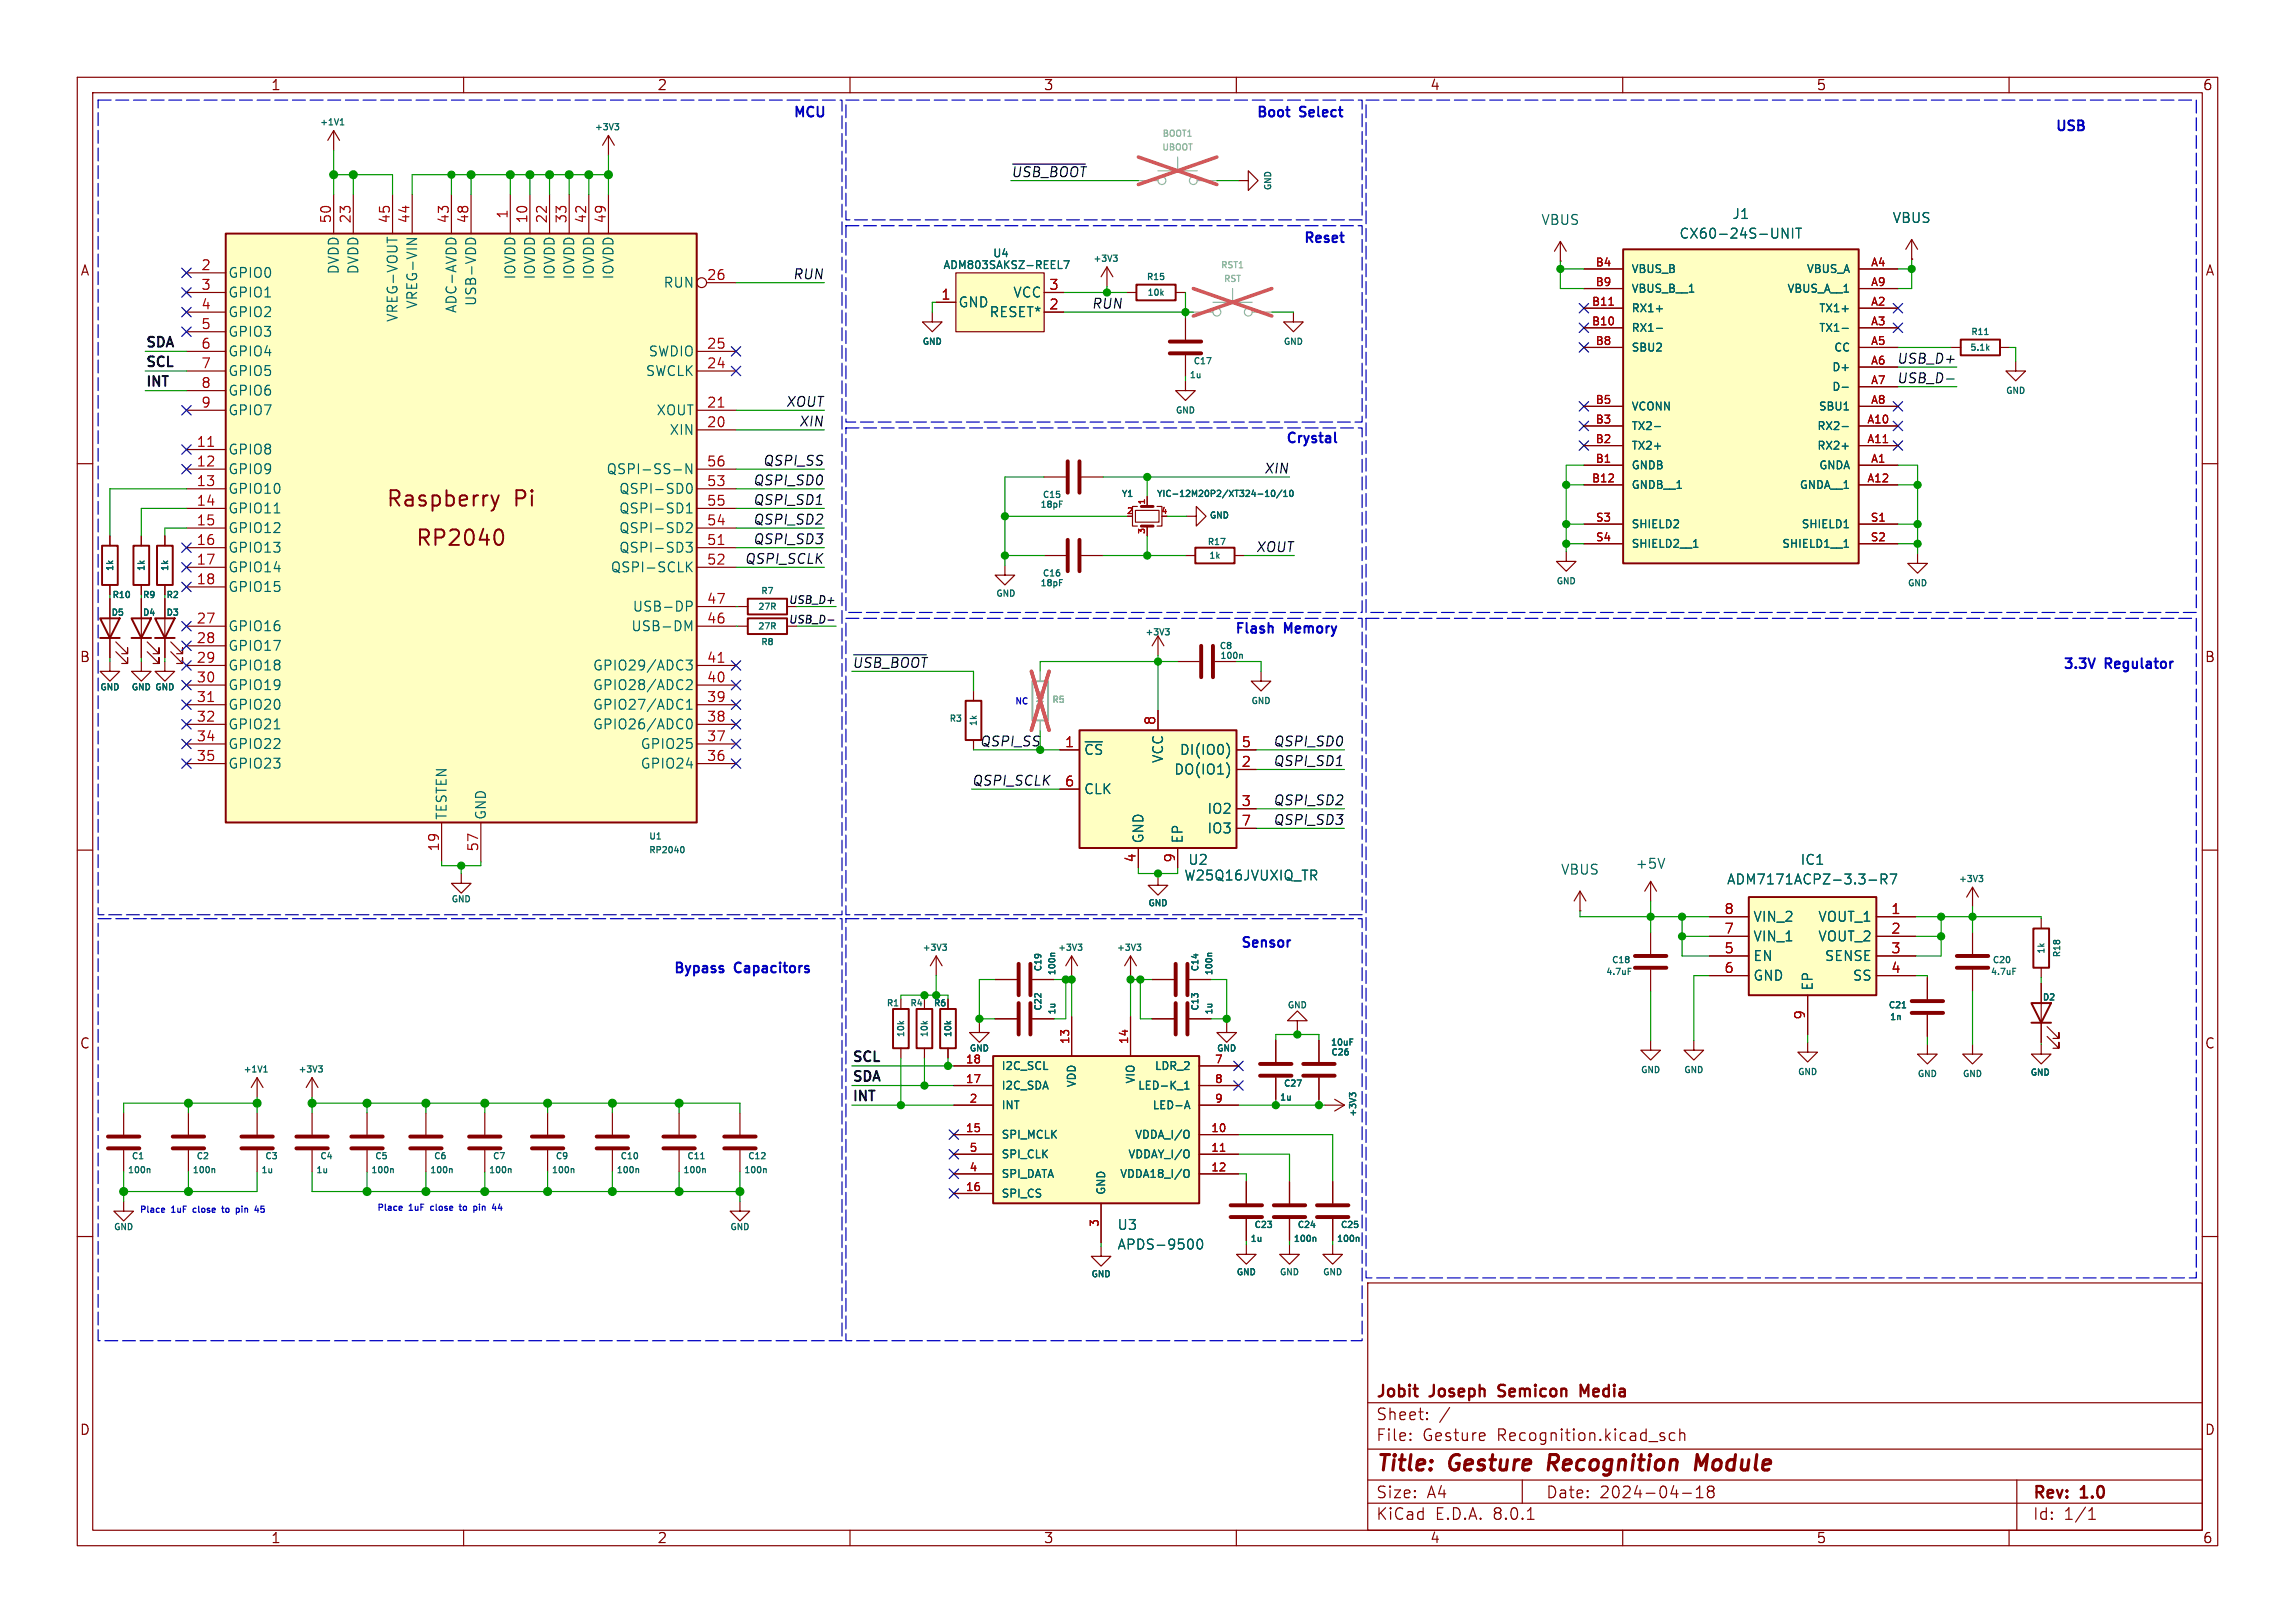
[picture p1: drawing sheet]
<svg xmlns="http://www.w3.org/2000/svg" width="297mm" height="210mm" viewBox="0 0 297 210" stroke-linecap="round" stroke-linejoin="round" font-family="sans-serif">
<defs><g id="words">
<g font-size="2.8" fill="#840000">
<text x="49.9" y="65.9">Raspberry</text>
<text x="66.5" y="65.9">Pi</text>
<text x="53.7" y="71">RP2040</text>
<text x="178" y="190.9">Title:</text>
<text x="187.7" y="190.9">Gesture</text>
<text x="201.2" y="190.9">Recognition</text>
<text x="221.1" y="190.9">Module</text>
</g>
<g font-size="2.1" fill="#840000">
<text x="178" y="184">Sheet:</text>
<text x="178" y="181.2">Jobit</text>
<text x="185.2" y="181.2">Joseph</text>
<text x="194.6" y="181.2">Semicon</text>
<text x="205.8" y="181.2">Media</text>
<text x="178" y="186.7">File:</text>
<text x="184.1" y="186.7">Gesture</text>
<text x="193.8" y="186.7">Recognition.kicad_sch</text>
<text x="178" y="196.9">KiCad</text>
<text x="178" y="194.1">Size:</text>
<text x="184.7" y="194.1">A4</text>
<text x="185.7" y="196.9">E.D.A.</text>
<text x="193.3" y="196.9">8.0.1</text>
<text x="200" y="194.1">Date:</text>
<text x="207" y="194.1">2024-04-18</text>
<text x="263" y="194.3">Rev:</text>
<text x="263" y="196.9">Id:</text>
<text x="267.1" y="196.9">1/1</text>
<text x="269.4" y="194.3">1.0</text>
</g>
<g font-size="1.8" fill="#840000">
<text x="35" y="11.9">1</text>
<text x="85" y="11.9">2</text>
<text x="135" y="11.9">3</text>
<text x="185" y="11.9">4</text>
<text x="235" y="11.9">5</text>
<text x="285" y="11.9">6</text>
<text x="10.3" y="35.9">A</text>
<text x="285.3" y="35.9">A</text>
<text x="10.3" y="85.9">B</text>
<text x="285.3" y="85.9">B</text>
<text x="10.3" y="135.9">C</text>
<text x="285.3" y="135.9">C</text>
<text x="10.3" y="185.9">D</text>
<text x="285.3" y="185.9">D</text>
<text x="35" y="199.9">1</text>
<text x="85" y="199.9">2</text>
<text x="135" y="199.9">3</text>
<text x="185" y="199.9">4</text>
<text x="235" y="199.9">5</text>
<text x="285" y="199.9">6</text>
</g>
<g font-size="1.8" fill="#0000c2">
<text x="102.6" y="15.2">MCU</text>
<text x="162.6" y="15.2">Boot</text>
<text x="168.3" y="15.2">Select</text>
<text x="265.9" y="17">USB</text>
<text x="168.7" y="31.5">Reset</text>
<text x="166.4" y="57.4">Crystal</text>
<text x="159.8" y="82">Flash</text>
<text x="166.3" y="82">Memory</text>
<text x="267" y="86.6">3.3V</text>
<text x="272.5" y="86.6">Regulator</text>
<text x="87.1" y="126">Bypass</text>
<text x="95.2" y="126">Capacitors</text>
<text x="160.5" y="122.7">Sensor</text>
</g>
<g font-size="1.8" fill="#0f0f0f">
<text x="130.8" y="23">~{USB_BOOT}</text>
<text x="102.5" y="36.2">RUN</text>
<text x="141.2" y="40">RUN</text>
<text x="18.8" y="45">SDA</text>
<text x="18.8" y="47.6">SCL</text>
<text x="245.4" y="47.1">USB_D+</text>
<text x="18.8" y="50.1">INT</text>
<text x="101.6" y="52.7">XOUT</text>
<text x="245.4" y="49.7">USB_D-</text>
<text x="103.3" y="55.3">XIN</text>
<text x="97.4" y="65.4">QSPI_SD1</text>
<text x="97.4" y="62.9">QSPI_SD0</text>
<text x="98.7" y="60.4">QSPI_SS</text>
<text x="163.5" y="61.4">XIN</text>
<text x="97.4" y="70.5">QSPI_SD3</text>
<text x="97.4" y="68">QSPI_SD2</text>
<text x="162.5" y="71.5">XOUT</text>
<text x="96.3" y="73.1">QSPI_SCLK</text>
<text x="110.2" y="86.5">~{USB_BOOT}</text>
<text x="125.7" y="101.8">QSPI_SCLK</text>
<text x="126.7" y="96.7">QSPI_SS</text>
<text x="164.7" y="96.7">QSPI_SD0</text>
<text x="164.7" y="99.2">QSPI_SD1</text>
<text x="164.7" y="104.3">QSPI_SD2</text>
<text x="164.7" y="106.8">QSPI_SD3</text>
<text x="110.2" y="137.5">SCL</text>
<text x="110.2" y="140">SDA</text>
<text x="110.2" y="142.6">INT</text>
</g>
<g font-size="1.8" fill="#a90000">
<text x="42.9" y="29" transform="rotate(-90 42.9 29)">50</text>
<text x="45.5" y="29" transform="rotate(-90 45.5 29)">23</text>
<text x="50.5" y="29" transform="rotate(-90 50.5 29)">45</text>
<text x="53.1" y="29" transform="rotate(-90 53.1 29)">44</text>
<text x="58.2" y="29" transform="rotate(-90 58.2 29)">43</text>
<text x="60.7" y="29" transform="rotate(-90 60.7 29)">48</text>
<text x="65.8" y="28.4" transform="rotate(-90 65.8 28.4)">1</text>
<text x="68.3" y="29" transform="rotate(-90 68.3 29)">10</text>
<text x="70.9" y="29" transform="rotate(-90 70.9 29)">22</text>
<text x="73.4" y="29" transform="rotate(-90 73.4 29)">33</text>
<text x="75.9" y="29" transform="rotate(-90 75.9 29)">42</text>
<text x="78.5" y="29" transform="rotate(-90 78.5 29)">49</text>
<text x="26" y="35.1">2</text>
<text x="26" y="37.6">3</text>
<text x="26" y="40.1">4</text>
<text x="91.4" y="36.3">26</text>
<text x="121.7" y="38.9">1</text>
<text x="135.7" y="40.1">2</text>
<text x="135.7" y="37.6">3</text>
<text x="26" y="42.7">5</text>
<text x="26" y="45.2">6</text>
<text x="26" y="47.8">7</text>
<text x="91.4" y="47.8">24</text>
<text x="91.4" y="45.2">25</text>
<text x="26" y="50.3">8</text>
<text x="26" y="52.8">9</text>
<text x="91.4" y="52.8">21</text>
<text x="25.4" y="57.9">11</text>
<text x="91.4" y="55.4">20</text>
<text x="25.4" y="60.5">12</text>
<text x="25.4" y="63">13</text>
<text x="25.4" y="65.5">14</text>
<text x="91.4" y="63">53</text>
<text x="91.4" y="65.5">55</text>
<text x="91.4" y="60.5">56</text>
<text x="25.4" y="68.1">15</text>
<text x="25.4" y="70.6">16</text>
<text x="91.4" y="70.6">51</text>
<text x="91.4" y="68.1">54</text>
<text x="25.4" y="73.2">17</text>
<text x="25.4" y="75.7">18</text>
<text x="91.4" y="73.2">52</text>
<text x="25.4" y="80.8">27</text>
<text x="25.4" y="83.3">28</text>
<text x="91.4" y="80.8">46</text>
<text x="91.4" y="78.2">47</text>
<text x="25.4" y="85.9">29</text>
<text x="25.4" y="88.4">30</text>
<text x="91.4" y="88.4">40</text>
<text x="91.4" y="85.9">41</text>
<text x="25.4" y="90.9">31</text>
<text x="25.4" y="93.5">32</text>
<text x="91.4" y="93.5">38</text>
<text x="91.4" y="90.9">39</text>
<text x="149.6" y="93.9" transform="rotate(-90 149.6 93.9)">8</text>
<text x="25.4" y="96">34</text>
<text x="25.4" y="98.6">35</text>
<text x="91.4" y="98.6">36</text>
<text x="91.4" y="96">37</text>
<text x="137.7" y="96.8">1</text>
<text x="137.7" y="101.9">6</text>
<text x="160.6" y="99.3">2</text>
<text x="160.6" y="96.8">5</text>
<text x="160.6" y="104.4">3</text>
<text x="160.6" y="106.9">7</text>
<text x="56.9" y="110.3" transform="rotate(-90 56.9 110.3)">19</text>
<text x="62" y="110.3" transform="rotate(-90 62 110.3)">57</text>
<text x="147.1" y="111.7" transform="rotate(-90 147.1 111.7)">4</text>
<text x="152.1" y="111.7" transform="rotate(-90 152.1 111.7)">9</text>
<text x="223.1" y="118.4">8</text>
<text x="244.7" y="118.4">1</text>
<text x="223.1" y="123.4">5</text>
<text x="223.1" y="126">6</text>
<text x="223.1" y="120.9">7</text>
<text x="244.7" y="120.9">2</text>
<text x="244.7" y="123.4">3</text>
<text x="244.7" y="126">4</text>
<text x="233.7" y="132" transform="rotate(-90 233.7 132)">9</text>
</g>
<g font-size="1.8" fill="#006464">
<text x="199.4" y="29.3">VBUS</text>
<text x="224.1" y="28.5">J1</text>
<text x="244.8" y="29.1">VBUS</text>
<text x="44" y="35.6" transform="rotate(-90 44 35.6)">DVDD</text>
<text x="46.6" y="35.6" transform="rotate(-90 46.6 35.6)">DVDD</text>
<text x="217.2" y="31.1">CX60-24S-UNIT</text>
<text x="29.5" y="36.2">GPIO0</text>
<text x="29.5" y="38.7">GPIO1</text>
<text x="29.5" y="41.2">GPIO2</text>
<text x="51.7" y="41.8" transform="rotate(-90 51.7 41.8)">VREG-VOUT</text>
<text x="54.2" y="40.1" transform="rotate(-90 54.2 40.1)">VREG-VIN</text>
<text x="59.3" y="40.6" transform="rotate(-90 59.3 40.6)">ADC-AVDD</text>
<text x="61.8" y="39.7" transform="rotate(-90 61.8 39.7)">USB-VDD</text>
<text x="66.9" y="36.2" transform="rotate(-90 66.9 36.2)">IOVDD</text>
<text x="69.4" y="36.2" transform="rotate(-90 69.4 36.2)">IOVDD</text>
<text x="72" y="36.2" transform="rotate(-90 72 36.2)">IOVDD</text>
<text x="74.5" y="36.2" transform="rotate(-90 74.5 36.2)">IOVDD</text>
<text x="77.1" y="36.2" transform="rotate(-90 77.1 36.2)">IOVDD</text>
<text x="79.6" y="36.2" transform="rotate(-90 79.6 36.2)">IOVDD</text>
<text x="85.8" y="37.4">RUN</text>
<text x="124" y="40">GND</text>
<text x="128" y="41.2">RESET*</text>
<text x="131" y="38.7">VCC</text>
<text x="29.5" y="43.8">GPIO3</text>
<text x="29.5" y="46.3">GPIO4</text>
<text x="83.8" y="46.3">SWDIO</text>
<text x="29.5" y="48.9">GPIO5</text>
<text x="29.5" y="51.4">GPIO6</text>
<text x="29.5" y="53.9">GPIO7</text>
<text x="83.5" y="48.9">SWCLK</text>
<text x="84.9" y="53.9">XOUT</text>
<text x="29.5" y="59">GPIO8</text>
<text x="86.6" y="56.5">XIN</text>
<text x="29.5" y="61.6">GPIO9</text>
<text x="29.5" y="64.1">GPIO10</text>
<text x="78.4" y="61.6">QSPI-SS-N</text>
<text x="80" y="64.1">QSPI-SD0</text>
<text x="29.5" y="66.6">GPIO11</text>
<text x="29.5" y="69.2">GPIO12</text>
<text x="29.5" y="71.7">GPIO13</text>
<text x="80" y="71.7">QSPI-SD3</text>
<text x="80" y="69.2">QSPI-SD2</text>
<text x="80" y="66.6">QSPI-SD1</text>
<text x="29.5" y="74.3">GPIO14</text>
<text x="29.5" y="76.8">GPIO15</text>
<text x="78.9" y="74.3">QSPI-SCLK</text>
<text x="29.5" y="81.9">GPIO16</text>
<text x="81.6" y="81.9">USB-DM</text>
<text x="81.8" y="79.3">USB-DP</text>
<text x="29.5" y="84.4">GPIO17</text>
<text x="29.5" y="87">GPIO18</text>
<text x="29.5" y="89.5">GPIO19</text>
<text x="76.6" y="89.5">GPIO28/ADC2</text>
<text x="76.6" y="87">GPIO29/ADC3</text>
<text x="29.5" y="92">GPIO20</text>
<text x="29.5" y="94.6">GPIO21</text>
<text x="76.6" y="94.6">GPIO26/ADC0</text>
<text x="76.6" y="92">GPIO27/ADC1</text>
<text x="29.5" y="97.1">GPIO22</text>
<text x="29.5" y="99.7">GPIO23</text>
<text x="82.8" y="99.7">GPIO24</text>
<text x="82.8" y="97.1">GPIO25</text>
<text x="140.2" y="97.9">~{CS}</text>
<text x="150.7" y="98.8" transform="rotate(-90 150.7 98.8)">VCC</text>
<text x="151.9" y="100.4">DO(IO1)</text>
<text x="152.6" y="97.9">DI(IO0)</text>
<text x="58" y="106.2" transform="rotate(-90 58 106.2)">TESTEN</text>
<text x="63.1" y="106.2" transform="rotate(-90 63.1 106.2)">GND</text>
<text x="140.2" y="103">CLK</text>
<text x="156.2" y="105.5">IO2</text>
<text x="148.2" y="109.2" transform="rotate(-90 148.2 109.2)">GND</text>
<text x="153.3" y="109.2" transform="rotate(-90 153.3 109.2)">EP</text>
<text x="153.7" y="112.1">U2</text>
<text x="156.2" y="108.1">IO3</text>
<text x="201.9" y="113.4">VBUS</text>
<text x="211.6" y="112.6">+5V</text>
<text x="232.9" y="112.1">IC1</text>
<text x="153.2" y="114.1">W25Q16JVUXIQ_TR</text>
<text x="223.4" y="114.7">ADM7171ACPZ-3.3-R7</text>
<text x="226.8" y="119.5">VIN_2</text>
<text x="235.2" y="119.5">VOUT_1</text>
<text x="226.8" y="124.6">EN</text>
<text x="226.8" y="122">VIN_1</text>
<text x="235.2" y="122">VOUT_2</text>
<text x="236.1" y="124.6">SENSE</text>
<text x="226.8" y="127.1">GND</text>
<text x="234.8" y="128.3" transform="rotate(-90 234.8 128.3)">EP</text>
<text x="239.7" y="127.1">SS</text>
<text x="144.5" y="159.4">U3</text>
<text x="144.5" y="161.9">APDS-9500</text>
</g>
<g font-size="1.4" fill="#006464">
<text x="122" y="35">ADM803SAKSZ-REEL7</text>
<text x="128.4" y="33.5">U4</text>
<text x="211.1" y="35.5">VBUS_B</text>
<text x="233.7" y="35.5">VBUS_A</text>
<text x="211.1" y="40.6">RX1+</text>
<text x="211.1" y="38.1">VBUS_B__1</text>
<text x="231.2" y="38.1">VBUS_A__1</text>
<text x="235.3" y="40.6">TX1+</text>
<text x="211.1" y="43.2">RX1-</text>
<text x="211.1" y="45.7">SBU2</text>
<text x="235.3" y="43.2">TX1-</text>
<text x="237.2" y="45.7">CC</text>
<text x="211.1" y="53.3">VCONN</text>
<text x="235.3" y="53.3">SBU1</text>
<text x="237" y="48.2">D+</text>
<text x="237" y="50.8">D-</text>
<text x="211.1" y="58.4">TX2+</text>
<text x="211.1" y="55.9">TX2-</text>
<text x="235.1" y="55.9">RX2-</text>
<text x="235.1" y="58.4">RX2+</text>
<text x="211.1" y="60.9">GNDB</text>
<text x="211.1" y="63.5">GNDB__1</text>
<text x="232.8" y="63.5">GNDA__1</text>
<text x="235.3" y="60.9">GNDA</text>
<text x="211.1" y="68.6">SHIELD2</text>
<text x="211.1" y="71.1">SHIELD2__1</text>
<text x="230.5" y="71.1">SHIELD1__1</text>
<text x="233" y="68.6">SHIELD1</text>
<text x="129.5" y="141.2">I2C_SDA</text>
<text x="129.5" y="138.7">I2C_SCL</text>
<text x="129.5" y="143.7">INT</text>
<text x="139.4" y="140.8" transform="rotate(-90 139.4 140.8)">VDD</text>
<text x="147" y="140.3" transform="rotate(-90 147 140.3)">VIO</text>
<text x="147.2" y="141.2">LED-K_1</text>
<text x="149" y="143.7">LED-A</text>
<text x="149.3" y="138.7">LDR_2</text>
<text x="129.5" y="147.5">SPI_MCLK</text>
<text x="146.8" y="147.5">VDDA_I/O</text>
<text x="129.5" y="155.2">SPI_CS</text>
<text x="129.5" y="152.6">SPI_DATA</text>
<text x="129.5" y="150.1">SPI_CLK</text>
<text x="143.2" y="154.7" transform="rotate(-90 143.2 154.7)">GND</text>
<text x="144.8" y="152.6">VDDA18_I/O</text>
<text x="145.9" y="150.1">VDDAY_I/O</text>
</g>
<g font-size="1.4" fill="#a90000">
<text x="206.4" y="34.5">B4</text>
<text x="242" y="34.5">A4</text>
<text x="205.9" y="39.6">B11</text>
<text x="206.4" y="37.1">B9</text>
<text x="242" y="39.6">A2</text>
<text x="242" y="37.1">A9</text>
<text x="205.9" y="42.2">B10</text>
<text x="206.4" y="44.7">B8</text>
<text x="242" y="42.2">A3</text>
<text x="242" y="44.7">A5</text>
<text x="242" y="47.2">A6</text>
<text x="206.4" y="52.3">B5</text>
<text x="242" y="49.8">A7</text>
<text x="242" y="52.3">A8</text>
<text x="206.4" y="59.9">B1</text>
<text x="206.4" y="57.4">B2</text>
<text x="206.4" y="54.9">B3</text>
<text x="241.5" y="54.9">A10</text>
<text x="241.5" y="57.4">A11</text>
<text x="242" y="59.9">A1</text>
<text x="205.9" y="62.5">B12</text>
<text x="241.5" y="62.5">A12</text>
<text x="206.4" y="67.6">S3</text>
<text x="206.4" y="70.1">S4</text>
<text x="242" y="67.6">S1</text>
<text x="242" y="70.1">S2</text>
<text x="124.9" y="137.7">18</text>
<text x="138.4" y="135.2" transform="rotate(-90 138.4 135.2)">13</text>
<text x="146" y="135.2" transform="rotate(-90 146 135.2)">14</text>
<text x="157.1" y="137.7">7</text>
<text x="124.9" y="140.2">17</text>
<text x="125.4" y="142.7">2</text>
<text x="157.1" y="140.2">8</text>
<text x="157.1" y="142.7">9</text>
<text x="124.9" y="146.6">15</text>
<text x="125.4" y="149.1">5</text>
<text x="156.6" y="146.6">10</text>
<text x="156.6" y="149.1">11</text>
<text x="124.9" y="154.2">16</text>
<text x="125.4" y="151.6">4</text>
<text x="156.6" y="151.6">12</text>
<text x="142.2" y="158.9" transform="rotate(-90 142.2 158.9)">3</text>
</g>
<g font-size="1.4" fill="#0f0f0f">
<text x="101.9" y="78.2">USB_D+</text>
<text x="101.9" y="80.8">USB_D-</text>
</g>
<g font-size="1.1" fill="#006464">
<text x="41.3" y="16.4">+1V1</text>
<text x="76.9" y="17.1">+3V3</text>
<text x="164.7" y="24.7" transform="rotate(-90 164.7 24.7)">GND</text>
<text x="141.4" y="34.1">+3V3</text>
<text x="148.3" y="36.4">R15</text>
<text x="148.4" y="38.5">10k</text>
<text x="119.3" y="44.8">GND</text>
<text x="154.4" y="47.3">C17</text>
<text x="166" y="44.8">GND</text>
<text x="254.9" y="45.6">5.1k</text>
<text x="255" y="43.6">R11</text>
<text x="152" y="53.7">GND</text>
<text x="153.8" y="49.1">1u</text>
<text x="259.5" y="51.2">GND</text>
<text x="134.5" y="65.9">18pF</text>
<text x="134.8" y="64.6">C15</text>
<text x="145.1" y="64.5">Y1</text>
<text x="149.6" y="64.5">YIC-12M20P2/XT324-10/10</text>
<text x="156.2" y="70.7">R17</text>
<text x="156.4" y="67.3">GND</text>
<text x="14.4" y="77.6">R10</text>
<text x="14.9" y="74" transform="rotate(-90 14.9 74)">1k</text>
<text x="18.4" y="77.6">R9</text>
<text x="18.9" y="74" transform="rotate(-90 18.9 74)">1k</text>
<text x="21.4" y="77.6">R2</text>
<text x="22" y="74" transform="rotate(-90 22 74)">1k</text>
<text x="98.4" y="77.1">R7</text>
<text x="128.8" y="77.4">GND</text>
<text x="134.5" y="76.1">18pF</text>
<text x="134.8" y="74.8">C16</text>
<text x="156.4" y="72.5">1k</text>
<text x="201.3" y="75.8">GND</text>
<text x="246.8" y="76.1">GND</text>
<text x="14.3" y="79.9">D5</text>
<text x="18.4" y="79.9">D4</text>
<text x="21.4" y="79.9">D3</text>
<text x="98" y="79.1">27R</text>
<text x="98" y="81.7">27R</text>
<text x="98.4" y="83.7">R8</text>
<text x="148.1" y="82.4">+3V3</text>
<text x="12.9" y="89.5">GND</text>
<text x="16.9" y="89.5">GND GND</text>
<text x="157.7" y="84.2">C8</text>
<text x="157.8" y="85.5">100n</text>
<text x="122.8" y="93.6">R3</text>
<text x="126.6" y="94.1" transform="rotate(-90 126.6 94.1)">1k</text>
<text x="161.8" y="91.3">GND</text>
<text x="83.9" y="108.8">U1</text>
<text x="83.9" y="110.6">RP2040</text>
<text x="58.3" y="117">GND</text>
<text x="148.5" y="117.5">GND</text>
<text x="253.4" y="114.3">+3V3</text>
<text x="119.3" y="123.2">+3V3</text>
<text x="135" y="125.8" transform="rotate(-90 135 125.8)">C19</text>
<text x="136.8" y="123.2">+3V3</text>
<text x="144.4" y="123.2">+3V3</text>
<text x="155.3" y="125.8" transform="rotate(-90 155.3 125.8)">C14</text>
<text x="208.5" y="124.8">C18</text>
<text x="257.8" y="124.8">C20</text>
<text x="264.8" y="123.5" transform="rotate(-90 264.8 123.5)">1k</text>
<text x="266.8" y="124" transform="rotate(-90 266.8 124)">R18</text>
<text x="114.6" y="130.4">R1</text>
<text x="117.7" y="130.4">R4</text>
<text x="120.7" y="130.4">R6</text>
<text x="135" y="130.9" transform="rotate(-90 135 130.9)">C22</text>
<text x="136.8" y="131.4" transform="rotate(-90 136.8 131.4)">1u</text>
<text x="136.8" y="126.3" transform="rotate(-90 136.8 126.3)">100n</text>
<text x="155.3" y="130.9" transform="rotate(-90 155.3 130.9)">C13</text>
<text x="157.1" y="131.4" transform="rotate(-90 157.1 131.4)">1u</text>
<text x="157.1" y="126.3" transform="rotate(-90 157.1 126.3)">100n</text>
<text x="166.5" y="130.7">GND</text>
<text x="207.7" y="126.4">4.7uF</text>
<text x="244.3" y="130.7">C21</text>
<text x="257.5" y="126.4">4.7uF</text>
<text x="264.2" y="129.7">D2</text>
<text x="117.2" y="134.3" transform="rotate(-90 117.2 134.3)">10k</text>
<text x="120.3" y="134.3" transform="rotate(-90 120.3 134.3)">10k</text>
<text x="123.3" y="134.3" transform="rotate(-90 123.3 134.3)">10k</text>
<text x="125.4" y="136.3">GND</text>
<text x="157.4" y="136.3">GND</text>
<text x="172.1" y="135.5">10uF</text>
<text x="172.2" y="136.8">C26</text>
<text x="244.5" y="132.2">1n</text>
<text x="31.4" y="139">+1V1</text>
<text x="38.5" y="139">+3V3</text>
<text x="165.5" y="142.6">1u</text>
<text x="166" y="140.8">C27</text>
<text x="212.2" y="139.1">GND</text>
<text x="217.8" y="139.1">GND</text>
<text x="232.6" y="139.3">GND</text>
<text x="248.1" y="139.6">GND</text>
<text x="253.9" y="139.6">GND</text>
<text x="262.7" y="139.4">GND</text>
<text x="175.7" y="144.6" transform="rotate(-90 175.7 144.6)">+3V3</text>
<text x="16.4" y="152">100n</text>
<text x="16.9" y="150.2">C1</text>
<text x="24.8" y="152">100n</text>
<text x="25.3" y="150.2">C2</text>
<text x="33.7" y="152">1u</text>
<text x="34.2" y="150.2">C3</text>
<text x="40.8" y="152">1u</text>
<text x="41.3" y="150.2">C4</text>
<text x="47.9" y="152">100n</text>
<text x="48.4" y="150.2">C5</text>
<text x="55.5" y="152">100n</text>
<text x="56.1" y="150.2">C6</text>
<text x="63.2" y="152">100n</text>
<text x="63.7" y="150.2">C7</text>
<text x="71.3" y="152">100n</text>
<text x="71.8" y="150.2">C9</text>
<text x="79.7" y="152">100n</text>
<text x="80.2" y="150.2">C10</text>
<text x="88.3" y="152">100n</text>
<text x="88.8" y="150.2">C11</text>
<text x="96.2" y="152">100n</text>
<text x="96.7" y="150.2">C12</text>
<text x="14.6" y="159.4">GND</text>
<text x="94.4" y="159.4">GND</text>
<text x="161.7" y="160.9">1u</text>
<text x="162.2" y="159.1">C23</text>
<text x="167.3" y="160.9">100n</text>
<text x="167.8" y="159.1">C24</text>
<text x="172.9" y="160.9">100n</text>
<text x="173.4" y="159.1">C25</text>
<text x="141.1" y="165.5">GND</text>
<text x="159.9" y="165.2">GND</text>
<text x="165.5" y="165.2">GND</text>
<text x="171.1" y="165.2">GND</text>
</g>
<g font-size="1.1" fill="#989898">
<text x="150.3" y="17.9">BOOT1</text>
<text x="150.3" y="19.7">UBOOT</text>
<text x="157.9" y="34.9">RST1</text>
<text x="158.3" y="36.7">RST</text>
<text x="135.2" y="91.9" transform="rotate(-90 135.2 91.9)">DNP</text>
<text x="136.1" y="91.2">R5</text>
</g>
<g font-size="1.1" fill="#a90000">
<text x="148.2" y="65.4" transform="rotate(-90 148.2 65.4)">1</text>
<text x="145.7" y="66.5">2</text>
<text x="148.2" y="69.2" transform="rotate(-90 148.2 69.2)">3</text>
<text x="150.2" y="66.5">4</text>
</g>
<g font-size="1.1" fill="#0000c2">
<text x="131.3" y="91.2">NC</text>
<text x="18" y="157">Place</text>
<text x="22.3" y="157">1uF</text>
<text x="25.3" y="157">close</text>
<text x="29.4" y="157">to</text>
<text x="31.5" y="157">pin</text>
<text x="34.2" y="157">45</text>
<text x="48.8" y="156.7">Place</text>
<text x="53" y="156.7">1uF</text>
<text x="56.1" y="156.7">close</text>
<text x="60.1" y="156.7">to</text>
<text x="62.2" y="156.7">pin</text>
</g>
</g></defs>
<g fill="none" stroke="#840000" stroke-width=".15">
<path d="M10 10h277v190h-277zM12 12h273v186h-273zM60 10v2M110 10v2M160 10v2M210 10v2M260 10v2M10 60h2M285 60h2M95.5 78.5h1.3M10 110h2M213.6 114l-.7 1.3"/>
<path d="M213.6 114v2.6M213.6 114l.8 1.3M285 110h2M10 160h2M70.9 144v2.8M70.9 148.8v2.8M285 160h2M177 166h108v32h-108zM60 198v2M110 198v2M160 198v2M177 194.5h108"/>
<path d="M177 191.5h108M177 187.5h108M177 181.5h108M182.5 186.3h.1l-.1 .1M182.5 186.3v.1M182.5 185.5v.1M182.5 185.5h.1l-.1 .1M184.7 183.6v.1M184.7 183.6h-.1l.1 .1M184.7 182.8v.1M184.7 182.8h-.1l.1 .1M187.6 182.1l-1.3 2"/>
<path d="M192.1 185.5l.1 .3-.7 .1M197 191.5v3M197.7 196.6h.8M210 198v2M215.2 185.9l.3 .2-.1 .2-.2 .1M215.2 185.4l.2 .1M216.7 185.5l-.4-.1-.3 .3v.4l.2 .2 .1 .1 .4-.1M217.4 185.5a.37 .37 0 0 1 .6 .1v.8M217.4 184.9v1.5M217.7 193.2h1.2M219.5 193.8h.9M219.5 192.7l.5-.4v1.5"/>
<path d="M221.2 192.9l-.2 .3v.3l.2 .3 .5-.1 .1-.2-.1-.4-.2-.2M221.2 192.9h-.1a.31 .31 0 0 1-.1-.4 .31 .31 0 0 1 .2-.2l.5 .1a.31 .31 0 0 1 .1 .3 .31 .31 0 0 1-.3 .2M221.2 192.9h.3M260 198v2M261 191.5v6.5M270.3 196.6h.9M270.3 195.5l.4-.4v1.5"/>
</g>
<path d="M200.6 188.2l-.3 2M221 188.2l-.9 1.4-.5-1.4-.2 2" fill="none" stroke="#840000" stroke-width=".4"/>
<path d="M194 179.3l-.1 .2 .1 .3M205.6 179.2l-.5 1.1-.5-1.1v1.5M193.9 180.6l.2 .1" fill="none" stroke="#840000" stroke-width=".3"/>
<path d="M96.8 77.5h5.1v2h-5.1z" fill="none" stroke="#840000" stroke-width=".25"/>
<path d="M68.8 148.6h4.1M68.8 147.1h4.1" fill="none" stroke="#840000" stroke-width=".51"/>
<path d="M215.4 111.1l-.4 1.2M74 151.2l.3 .1v.4" fill="none" stroke="#006464" stroke-width=".15"/>
<path d="M139.7 94.5h20.3v15.2h-20.3z" fill="#ffffc2"/>
<path d="M13.2 70.6h2v5.1h-2zM13 80h2.5l-1.3 2.6zM13 82.6h2.5M96.8 80h5.1v2h-5.1zM139.7 94.5h20.3v15.2h-20.3z" fill="none" stroke="#840000" stroke-width=".25"/>
<g fill="none" stroke="#840000" stroke-width=".15">
<path d="M78.7 17.5l-.7 1.3M78.7 17.5v2.6M78.7 17.5l.8 1.3M14.2 69.3v1.3M14.2 75.7v1.3M14.2 77.5v7.6M14.2 85.6v1.3h1.3l-1.3 1.2-1.2-1.2h1.2M15 84.3l1.5 1.6v-.8v.8h-.8M15 83.1l1.5 1.5v-.8v.8h-.8M18.3 85.6v1.3h1.3l-1.3 1.2-1.3-1.2h1.3M21.3 85.6v1.3h1.3l-1.3 1.2-1.2-1.2h1.2M95.5 81h1.3"/>
<path d="M137.2 97h2.5M149.9 91.9v2.6M160 97h2.6M160 99.6h2.6M163.2 86.9v1.2h1.3l-1.3 1.3-1.3-1.3h1.3M137.2 102.1h2.5M147.3 109.7v2.6M149.9 113.3v1.3h1.2l-1.2 1.2-1.3-1.2h1.3M152.4 109.7v2.6M160 104.6h2.6M160 107.2h2.6M146.3 123.7l-.8 1.3"/>
<path d="M146.3 123.7v2.5M146.3 123.7l.8 1.3M149.1 126.7h2.8M153.9 126.7h2.8M167.9 132.1h1.3l-1.3-1.3-1.3 1.3h1.3v1.3M40.4 144v2.8M40.4 148.8v2.8M79.2 144v2.8M79.2 148.8v2.8M161.3 152.9v2.8M161.3 157.7v2.8M166.9 152.9v2.8"/>
<path d="M166.9 157.7v2.8"/>
</g>
<path d="M79.6 16h.5l-.3 .3 .2 .1 .1 .2-.2 .2h-.2M158.8 96.2a1.49 1.49 0 0 1 0 1.8M159 99.2v.9M147.1 122.2h.5l-.2 .3h.2v.3l-.1 .2h-.3M156.8 123.3h-.4l-.1 .3M82.4 151.2l.2 .1v.4M170 160.1l.3 .1v.4" fill="none" stroke="#006464" stroke-width=".15"/>
<path d="M152.1 124.7v4.1M153.7 124.7v4.1M38.4 148.6h4M38.4 147.1h4M77.2 148.6h4.1M77.2 147.1h4.1M159.3 157.5h4M159.3 156h4M164.8 157.5h4.1M164.8 156h4.1" fill="none" stroke="#840000" stroke-width=".51"/>
<path d="M29.2 30.2h61v76.2h-61z" fill="#ffffc2"/>
<g fill="none" stroke="#840000" stroke-width=".25">
<path d="M29.2 30.2h61v76.2h-61zM17.3 70.6h2v5.1h-2zM20.3 70.6h2.1v5.1h-2.1zM63.6 64.1l.5 1.3M64.1 65.4l-.2 .5-.3 .2M64.5 68.5a.51 .51 0 0 1 .5 .4 1.18 1.18 0 0 1-.4 1.6h-.1M64.5 64.1l-.4 1.3M17 80h2.6l-1.3 2.6zM17 82.6h2.6M20.1 80h2.5l-1.3 2.6zM20.1 82.6h2.5M125 90.7h2v5.1h-2z"/>
<path d="M115.6 130.6h2v5h-2zM118.6 130.6h2v5h-2zM121.7 130.6h2v5h-2z"/>
</g>
<g fill="none" stroke="#840000" stroke-width=".15">
<path d="M43.2 16.9v2.5M43.2 16.9l-.8 1.3M43.2 16.9l.7 1.3M24.1 35.3h5.1M24.1 37.8h5.1M43.2 25.1v5.1M45.7 25.1v5.1M50.8 25.1v5.1M53.3 25.1v5.1M58.4 25.1v5.1M61 25.1v5.1M66 25.1v5.1"/>
<path d="M68.6 25.1v5.1M71.1 25.1v5.1M73.7 25.1v5.1M76.2 25.1v5.1M78.7 25.1v5.1M91.4 36.6h3.8M24.1 58.2h5.1M24.1 53.1h5.1M24.1 48h5.1M24.1 45.5h5.1M24.1 40.4h5.1M24.1 42.9h5.1"/>
<path d="M24.1 50.5h5.1M90.2 55.6h5M90.2 53.1h5M90.2 48h5M90.2 45.5h5M120.6 40.4v1.3h1.3l-1.3 1.2-1.2-1.2h1.2M18.3 69.3v1.3M18.3 75.7v1.3M18.3 77.5v7.6M21.3 69.3v1.3M21.3 75.7v1.3M21.3 77.5v7.6"/>
<path d="M24.1 60.7h5.1M24.1 63.2h5.1M24.1 65.8h5.1M24.1 68.3h5.1M24.1 70.9h5.1M24.1 73.4h5.1M24.1 75.9h5.1M90.2 60.7h5M90.2 63.2h5M90.2 65.8h5M90.2 68.3h5M90.2 70.9h5"/>
<path d="M90.2 73.4h5M90.2 78.5h5M130 73.2v1.2h1.3l-1.3 1.3-1.2-1.3h1.2M19 84.3l1.6 1.6v-.8v.8h-.8M19 83.1l1.6 1.5v-.8v.8h-.8M22.1 84.3l1.5 1.6v-.8v.8h-.7M22.1 83.1l1.5 1.5v-.8v.8h-.7M24.1 81h5.1M24.1 83.6h5.1M24.1 86.1h5.1M24.1 88.6h5.1M24.1 91.2h5.1"/>
<path d="M24.1 93.7h5.1M24.1 96.3h5.1M24.1 98.8h5.1M90.2 81h5M90.2 86.1h5M90.2 88.6h5M90.2 91.2h5M90.2 93.7h5M90.2 96.3h5M90.2 98.8h5M126 89.4v1.3M126 95.8v1.2"/>
<path d="M149.9 82.3l-.8 1.3M149.9 82.3v2.5M149.9 82.3l.7 1.3M152.4 85.6h2.8M157.2 85.6h2.8M57.1 106.4v5.1M62.2 106.4v5.1M33.3 139.4l-.8 1.3M33.3 139.4v2.6M33.3 139.4l.7 1.3M116.6 129.3v1.3M116.6 135.6v1.3"/>
<path d="M119.6 129.3v1.3M119.6 135.6v1.3M121.2 123.7l-.8 1.3M121.2 123.7v2.5M121.2 123.7l.7 1.3M122.7 129.3v1.3M122.7 135.6v1.3M158.7 132.3v1.3h1.3l-1.3 1.3-1.2-1.3h1.2M165.1 134.6v2.8M165.1 139.4v2.8M170.7 134.6v2.8M170.7 139.4v2.8"/>
<path d="M16 155.4v1.3h1.3l-1.3 1.3-1.3-1.3h1.3M16 144v2.8M16 148.8v2.8M24.4 144v2.8M24.4 148.8v2.8M33.3 144v2.8M33.3 148.8v2.8M55.1 144v2.8M55.1 148.8v2.8M87.9 144v2.8M87.9 148.8v2.8M95.8 144v2.8"/>
<path d="M95.8 148.8v2.8M171.4 143h2.6M172.5 152.9v2.8M172.5 157.7v2.8M172.7 142.2l1.3 .8M174 143l-1.3 .8M142.5 161.3v1.3h1.3l-1.3 1.2-1.3-1.2h1.3M161.3 161v1.3h1.3l-1.3 1.3-1.3-1.3h1.3M166.9 161v1.3h1.2l-1.2 1.3-1.3-1.3h1.3M172.5 161v1.3h1.2l-1.2 1.3-1.3-1.3h1.3"/>
<circle cx="90.8" cy="36.6" r=".63"/>
</g>
<path d="M26.9 57.7h.7M93 52.7h.7M93 70.4h.7M26.9 90.8h.7M93 85.7h.7" fill="none" stroke="#a90000" stroke-width=".15"/>
<g fill="none" stroke="#006464" stroke-width=".15">
<path d="M44 16.2h.5M44 15.6l.3-.2v.8M52.6 30.9h1.3l-1.3 .7M58 30.9h.7M60.3 31.2a.68 .68 0 0 1 .6-.4 .68 .68 0 0 1 .6 .4M35.5 66.4h.7M87.2 60.8h1M88.8 70.2h.8l-.4 .5a.34 .34 0 0 1 .4 .2v.3l-.1 .2h-.7M88.8 66.4h.8M88.8 67.8l.2-.2 .5 .1a.34 .34 0 0 1 0 .5l-.7 .7h.8M88.8 77.8h.5a.34 .34 0 0 1 .3 .3 .34 .34 0 0 1-.3 .4h-.5M88.8 65.5l.4-.4v1.3"/>
<path d="M89 62.6h.3a.79 .79 0 0 1 0 1.2h-.1a.84 .84 0 0 1-.2-1.2zM89 73.3l.6 .7M89.5 60v1.3l-.7-1.3v1.3M89.6 72.7l-.8 .7M35.5 94.3h.7M88.7 80.3l.4 .9 .4-.9v1.3M88.8 85.4h.8l-.4 .5a.34 .34 0 0 1 .4 .2v.3l-.1 .2-.5 .1-.2-.1M88.8 88.1l.2-.1h.5a.34 .34 0 0 1 0 .5l-.7 .7h.8M88.8 91.8h.8M88.8 90.9l.4-.4v1.3M89 93.2l.3-.2a.79 .79 0 0 1 0 1.3h-.1a.77 .77 0 0 1-.2-1.1zM150.8 81.4h.5l-.3 .3h.3v.3l-.1 .1h-.3"/>
<path d="M160.5 84.7l.3 .1v.4M85 108.6h.5M88.2 109.6l.1-.1a.43 .43 0 0 1 .2 .4 .43 .43 0 0 1-.2 .4h-.1M34.1 138.7h.5M34.1 138.1l.3-.2v.8M122 122.2h.5l-.3 .3h.2l.1 .3-.2 .2h-.2M174.7 134.4h.4M19.2 151.2l.2 .1v.4M27.6 151.2l.2 .1v.4M58.3 151.2l.2 .1v.4M90.7 149.9h.4M91.1 151.2l.2 .1v.4"/>
<path d="M98.9 151.2l.3 .1v.4M175.4 141.8v-.2l-.1-.2-.3 .1-.1 .2-.3-.3v.5M175.6 160.1l.3 .1v.4"/>
</g>
<path d="M133.6 88.1h2v5.1h-2z" fill="none" stroke="#a1a1a1" stroke-width=".25"/>
<path d="M134.6 86.9v1.2M134.6 93.2v1.3" fill="none" stroke="#a1a1a1" stroke-width=".15"/>
<path d="M133.5 86.9l2.3 7.6M135.8 86.9l-2.3 7.6" fill="none" stroke="#e75356" stroke-width=".46"/>
<g fill="none" stroke="#840000" stroke-width=".51">
<path d="M155.4 83.6v4M157 83.6v4M163.1 137.7h4M163.1 139.2h4M168.7 137.7h4M168.7 139.2h4M14 148.6h4M14 147.1h4M22.4 148.6h4M22.4 147.1h4M31.2 148.6h4.1M31.2 147.1h4.1"/>
<path d="M53.1 148.6h4M53.1 147.1h4M85.9 148.6h4M85.9 147.1h4M93.7 148.6h4.1M93.7 147.1h4.1M170.4 157.5h4.1M170.4 156h4.1"/>
</g>
<path d="M128.5 136.7h26.7v19h-26.7z" fill="#ffffc2"/>
<path d="M147.1 36.8h5v2.1h-5zM128.5 136.7h26.7v19h-26.7z" fill="none" stroke="#840000" stroke-width=".25"/>
<g fill="none" stroke="#840000" stroke-width=".15">
<path d="M145.8 37.8h1.3M152.1 37.8h1.3M160.3 23.4h1.2v-1.3l1.3 1.3-1.3 1.2v-1.2M59.7 113v1.3h1.3l-1.3 1.3-1.3-1.3h1.3M40.4 139.4l-.8 1.3M40.4 139.4v2.6M40.4 139.4l.7 1.3M123.4 137.9h5.1M126.7 132.3v1.3h-1.2l1.2 1.3 1.3-1.3h-1.3M128.8 131.8h2.8M128.8 126.7h2.8M133.6 131.8h2.8"/>
<path d="M133.6 126.7h2.8M138.7 123.7v2.5M138.7 131.6v5.1M138.7 123.7l-.8 1.3M138.7 123.7l.7 1.3M146.3 131.6v5.1M149.1 131.8h2.8M153.9 131.8h2.8M155.2 137.9h5.1M47.5 144v2.8M47.5 148.8v2.8M62.7 144v2.8"/>
<path d="M62.7 148.8v2.8M95.8 155.4v1.3h1.2l-1.2 1.3-1.3-1.3h1.3M123.4 146.8h5.1M123.4 149.4h5.1M123.4 151.9h5.1M123.4 154.4h5.1M123.4 140.5h5.1M123.4 143h5.1M142.5 155.7v5.1M155.2 146.8h5.1M155.2 149.4h5.1M155.2 151.9h5.1"/>
<path d="M155.2 140.5h5.1M155.2 143h5.1"/>
</g>
<g fill="none" stroke="#006464" stroke-width=".15">
<path d="M41.2 137.9h.5l-.3 .3 .3 .1v.3l-.1 .1h-.3M136.5 123.3h-.4l-.1 .3M139.5 122.2h.5l-.3 .3h.3v.3l-.1 .2h-.3M50.7 151.2l.2 .1v.4M65.9 151.2l.2 .1v.4M152.3 141h.8M153.3 140.9h.6M153.3 140.2l.3-.3v1M153.4 151.4a.34 .34 0 0 1 .3 0 .34 .34 0 0 1 .2 .3v.3a.34 .34 0 0 1-.2 .3 .34 .34 0 0 1-.3 0M153.4 143.2h.5M153.6 142.4l.4 1.1M153.7 146.3a.72 .72 0 0 1 0 .9"/>
<path d="M153.8 148.9v.8M154.4 160.6v.8M155 160.5l.3-.2a.79 .79 0 0 1 0 1.3h-.1a.77 .77 0 0 1-.2-1.1z"/>
</g>
<path d="M157.9 149h.6" fill="none" stroke="#a90000" stroke-width=".15"/>
<path d="M131.8 124.7v4.1M131.8 129.8v4.1M133.3 124.7v4.1M133.3 129.8v4.1M152.1 129.8v4.1M153.7 129.8v4.1M45.5 148.6h4M45.5 147.1h4M60.7 148.6h4.1M60.7 147.1h4.1" fill="none" stroke="#840000" stroke-width=".51"/>
<g fill="none" stroke="#a1a1a1" stroke-width=".15">
<path d="M147.3 23.4h2.6M149.9 22.1h5M152.4 20.3v1.8M154.9 23.4h2.6M157 39.1h5.1M159.5 37.3v1.8M154.4 40.4h2.6M162.1 40.4h2.5"/>
<circle cx="150.4" cy="23.4" r=".51"/>
<circle cx="154.4" cy="23.4" r=".51"/>
<circle cx="157.5" cy="40.4" r=".51"/>
<circle cx="161.5" cy="40.4" r=".51"/>
</g>
<path d="M147.3 20.3l10.2 3.6M154.4 37.3l10.2 3.6M157.5 20.3l-10.2 3.6M164.6 37.3l-10.2 3.6" fill="none" stroke="#e75356" stroke-width=".46"/>
<path d="M123.7 35.3h11.4v7.6h-11.4z" fill="#ffffc2"/>
<g fill="none" stroke="#840000" stroke-width=".15">
<path d="M121.2 39.1h2.5M123.7 35.3h11.4v7.6h-11.4zM135.1 37.8h2.6M143.3 34.5l-.8 1.3M143.3 34.5v2.6M143.3 34.5l.7 1.3M201.9 33.8h.1M201.9 31.2l.8 1.3M201.9 31.2v2.6M201.9 31.2l-.7 1.3M135.1 40.4h2.6M153.4 49.3v1.2h1.3l-1.3 1.3-1.3-1.3h1.3"/>
<path d="M153.4 41.1v2.8M153.4 46v2.8M167.4 40.4v1.3h1.3l-1.3 1.2-1.3-1.2h1.3M135.1 71.9h2.8M135.1 61.7h2.8M140 71.9h2.7M140 61.7h2.7M146.9 66h3.1v1.6h-3.1zM147.2 65.5h-.6v2.6h.6M148.5 64.3v1.2M148.5 68.1v1.2M149.7 65.5h.7v2.6h-.7"/>
<path d="M153.4 71.9h1.3M153.5 66.8h1.3v-1.3l1.3 1.3-1.3 1.3v-1.3M159.8 71.9h1.2M219.2 134.6v1.3h1.3l-1.3 1.3-1.3-1.3h1.3"/>
</g>
<path d="M137 34.7h.4M137.7 33.7h.6l-.4 1M144.1 33h.5l-.3 .3 .2 .1 .1 .3-.2 .1h-.2M137.1 75h.4M137.1 64.8h.4M163.8 64.2h.4M163.8 63.7l.2-.3v.8M164.6 63.5l.1-.1a.43 .43 0 0 1 .3 .4 .43 .43 0 0 1-.3 .4l-.2-.3zM165.9 63.4l-.7 1M166.1 64.2h.5M166.1 63.7l.3-.3v.8M167 63.5l.1-.1a.43 .43 0 0 1 .3 .4 .43 .43 0 0 1-.3 .4l-.2-.3z" fill="none" stroke="#006464" stroke-width=".15"/>
<path d="M147.7 65.5h1.5M147.7 68.1h1.5" fill="none" stroke="#840000" stroke-width=".38"/>
<path d="M138.2 59.7v4.1M139.7 59.7v4.1M151.4 45.7h4M151.4 44.2h4M138.2 69.9v4M139.7 69.9v4" fill="none" stroke="#840000" stroke-width=".51"/>
<path d="M154.7 70.9h5.1v2h-5.1z" fill="none" stroke="#840000" stroke-width=".25"/>
<path d="M210.1 32.3h30.4v40.6h-30.4z" fill="#ffffc2"/>
<path d="M210.1 32.3h30.4v40.6h-30.4zM253.7 43.9h5.1v2.1h-5.1zM262.9 129.8h2.5l-1.2 2.5zM262.9 132.3h2.5M263.1 120.1h2.1v5.1h-2.1z" fill="none" stroke="#840000" stroke-width=".25"/>
<g fill="none" stroke="#840000" stroke-width=".15">
<path d="M205 39.9h5.1M205 34.8h5.1M205 37.3h5.1M240.5 39.9h5.1M240.5 34.8h5.1M240.5 37.3h5.1M247.4 33.5h.1M247.4 31l.8 1.3M247.4 31v2.5M247.4 31l-.8 1.3M205 55.1h5.1M205 57.7h5.1"/>
<path d="M205 42.4h5.1M205 45h5.1M205 52.6h5.1M240.5 55.1h5.1M240.5 57.7h5.1M240.5 42.4h5.1M240.5 45h5.1M240.5 47.5h5.1M240.5 50h5.1M240.5 52.6h5.1M252.5 45h1.2M258.8 45h1.3"/>
<path d="M260.9 46.7v1.3h-1.3l1.3 1.3 1.2-1.3h-1.2M202.7 71.4v1.2h1.3l-1.3 1.3-1.3-1.3h1.3M205 60.2h5.1M205 62.7h5.1M205 67.8h5.1M205 70.4h5.1M240.5 60.2h5.1M240.5 62.7h5.1M240.5 67.8h5.1M240.5 70.4h5.1M248.2 71.6v1.3h1.2l-1.2 1.3-1.3-1.3h1.3M255.3 114.8l-.8 1.3"/>
<path d="M255.3 114.8v2.5M255.3 114.8l.7 1.3M264.2 118.9v1.2M249.4 135.1v1.3h1.3l-1.3 1.3-1.2-1.3h1.2M249.4 126.5v2.8M249.4 131.3v2.8M255.3 135.1v1.3h1.2l-1.2 1.3-1.3-1.3h1.3M255.3 120.7v2.7M255.3 125.5v2.8M264.2 135.1v1.3h1.2l-1.2 1.3-1.3-1.3h1.3M264.2 125.2v1.3M264.2 127.3v7.6"/>
<path d="M264.9 134.1l1.5 1.5v-.7v.7h-.7M264.9 132.8l1.5 1.6v-.8v.8h-.7"/>
</g>
<g fill="none" stroke="#006464" stroke-width=".15">
<path d="M214.4 40h.7M230.7 29.5l.7 1.3v-1.3M232 29.5v1.3M232.4 29.5h.7M232.8 29.5v1.3M238.4 40h.8M214.1 55.2h.8M214.4 42.5h.7M238.4 55.2h.8M238.4 57.7h.8M238.4 42.5h.8M238.4 50.1h.8"/>
<path d="M238.6 53h.6M256.8 43.3h.5M257.2 45l.2 .3M257.4 44.8l-.3 .3M219.2 70.8h.5M238.6 68.3h.6M238.6 70.8h.6M256.1 113.3h.5l-.3 .3 .3 .1v.2l-.2 .2h-.2M246.2 130.4h.4M260.5 125.7h.3M260.5 125.3h.4"/>
</g>
<path d="M208.2 39.5h.6M243.7 57.3h.6" fill="none" stroke="#a90000" stroke-width=".15"/>
<path d="M247.4 129.5h4.1M247.4 131.1h4.1M253.2 123.7h4.1M253.2 125.2h4.1" fill="none" stroke="#840000" stroke-width=".51"/>
<path d="M226.3 116.1h16.5v12.7h-16.5z" fill="#ffffc2"/>
<path d="M226.3 116.1h16.5v12.7h-16.5z" fill="none" stroke="#840000" stroke-width=".25"/>
<g fill="none" stroke="#840000" stroke-width=".15">
<path d="M121.2 39.1h2.5M135.1 37.8h2.6M205 39.9h5.1M205 34.8h5.1M205 37.3h5.1M240.5 39.9h5.1M240.5 34.8h5.1M240.5 37.3h5.1M247.4 33.5h.1M135.1 40.4h2.6M205 55.1h5.1M205 57.7h5.1"/>
<path d="M205 42.4h5.1M205 45h5.1M205 52.6h5.1M240.5 55.1h5.1M240.5 57.7h5.1M240.5 42.4h5.1M240.5 45h5.1M240.5 47.5h5.1M240.5 50h5.1M240.5 52.6h5.1M14.2 69.3v1.3M14.2 75.7v1.3"/>
<path d="M14.2 77.5v2.5M18.3 69.3v1.3M18.3 75.7v1.3M18.3 77.5v2.5M21.3 69.3v1.3M21.3 75.7v1.3M21.3 77.5v2.5M148.5 64.3v1.2M148.5 68.1v1.2M205 60.2h5.1M205 62.7h5.1M205 67.8h5.1"/>
<path d="M205 70.4h5.1M240.5 60.2h5.1M240.5 62.7h5.1M240.5 67.8h5.1M240.5 70.4h5.1M14.2 82.6v2.5M18.3 82.6v2.5M21.3 82.6v2.5M137.2 97h2.5M149.9 91.9v2.6M160 97h2.6M160 99.6h2.6"/>
<path d="M137.2 102.1h2.5M147.3 109.7v2.6M152.4 109.7v2.6M160 104.6h2.6M160 107.2h2.6M204.5 117.9h.1M204.5 115.3l-.8 1.3M204.5 115.3v2.6M204.5 115.3l.7 1.3M221.2 118.6h5.1M242.8 118.6h5.1M122.7 129.3v1.3"/>
<path d="M122.7 135.6v1.3M123.4 137.9h5.1M128.8 126.7h2.8M128.8 131.8h2.8M133.6 126.7h2.8M133.6 131.8h2.8M138.7 131.6v5.1M146.3 131.6v5.1M149.1 126.7h2.8M149.1 131.8h2.8M153.9 126.7h2.8M153.9 131.8h2.8"/>
<path d="M155.2 137.9h5.1M165.1 134.6v2.8M165.1 139.4v2.8M170.7 134.6v2.8M170.7 139.4v2.8M213.6 134.6v1.3h1.3l-1.3 1.3-1.3-1.3h1.3M213.6 120.7v2.7M213.6 125.5v2.8M221.2 121.2h5.1M221.2 123.7h5.1M221.2 126.2h5.1M233.9 134.9v1.2h1.3l-1.3 1.3-1.2-1.3h1.2"/>
<path d="M233.9 128.8v5.1M242.8 121.2h5.1M242.8 123.7h5.1M242.8 126.2h5.1M249.4 126.5v2.8M249.4 131.3v2.8M264.2 127.3v2.5M264.2 132.3v2.6M123.4 146.8h5.1M123.4 149.4h5.1M123.4 151.9h5.1M123.4 154.4h5.1"/>
<path d="M123.4 140.5h5.1M123.4 143h5.1M142.5 155.7v5.1M155.2 146.8h5.1M155.2 149.4h5.1M155.2 151.9h5.1M155.2 140.5h5.1M155.2 143h5.1M161.3 152.9v2.8M161.3 157.7v2.8M166.9 152.9v2.8M166.9 157.7v2.8"/>
<path d="M172.5 152.9v2.8M172.5 157.7v2.8"/>
</g>
<g fill="none" stroke="#006464" stroke-width=".15">
<path d="M137 34.7h.4M137.7 33.7h.6l-.4 1M214.4 40h.7M230.7 29.5l.7 1.3v-1.3M232 29.5v1.3M232.4 29.5h.7M232.8 29.5v1.3M238.4 40h.8M214.1 55.2h.8M214.4 42.5h.7M238.4 55.2h.8M238.4 57.7h.8"/>
<path d="M238.4 42.5h.8M238.4 50.1h.8M238.6 53h.6M163.8 64.2h.4M163.8 63.7l.2-.3v.8M164.6 63.5l.1-.1a.43 .43 0 0 1 .3 .4 .43 .43 0 0 1-.3 .4l-.2-.3zM165.9 63.4l-.7 1M166.1 64.2h.5M166.1 63.7l.3-.3v.8M167 63.5l.1-.1a.43 .43 0 0 1 .3 .4 .43 .43 0 0 1-.3 .4l-.2-.3zM219.2 70.8h.5M238.6 68.3h.6"/>
<path d="M238.6 70.8h.6M158.8 96.2a1.49 1.49 0 0 1 0 1.8M159 99.2v.9M241.9 113.9h1M243.5 113.8h.4a.34 .34 0 0 0 .3-.4 .34 .34 0 0 0-.3-.3h-.4v1.3M243.8 113.8l.4 .6M244.6 113.1h.9l-.6 1.3M136.5 123.3h-.4l-.1 .3M156.8 123.3h-.4l-.1 .3M174.7 134.4h.4M210.7 125.7h.3M210.7 125.3h.4"/>
<path d="M246.2 130.4h.4M152.3 141h.8M153.3 140.9h.6M153.3 140.2l.3-.3v1M153.4 151.4a.34 .34 0 0 1 .3 0 .34 .34 0 0 1 .2 .3v.3a.34 .34 0 0 1-.2 .3 .34 .34 0 0 1-.3 0M153.4 143.2h.5M153.6 142.4l.4 1.1M153.7 146.3a.72 .72 0 0 1 0 .9M153.8 148.9v.8M175.4 141.8v-.2l-.1-.2-.3 .1-.1 .2-.3-.3v.5M154.4 160.6v.8M155 160.5l.3-.2a.79 .79 0 0 1 0 1.3h-.1a.77 .77 0 0 1-.2-1.1z"/>
<path d="M170 160.1l.3 .1v.4M175.6 160.1l.3 .1v.4"/>
</g>
<path d="M211.6 123.7h4M211.6 125.2h4" fill="none" stroke="#840000" stroke-width=".51"/>
<path d="M131 21.2h9.5M251.9 49h1M107.1 80.2h.8M110.5 84.7h9.4" fill="none" stroke="#0f0f0f" stroke-width=".15"/>
<g fill="none" stroke="#0000c2" stroke-width=".15">
<path d="M21 156.3l.3 .1v.1l-.4 .1M21.3 156.8l-.3 .1M28.7 156.3h.3M28.8 156.1v.7l.2 .1M30.7 156.3h.1l.2 .2-.1 .3-.2 .1M33 156.6h.5M33.4 156.3v.6M33.8 156.8l.1 .1M34.2 156.1h-.4v.4l.1-.1M51.8 156.1h.2v.2h-.4M52 156.6h-.2M59.4 156.1h.3"/>
<path d="M59.5 155.8v.7l.2 .1M61.4 156.1h.2l.1 .1v.3l-.3 .1M63.7 156.3h.5M64.1 156.1v.5M64.7 155.8l-.2 .5h.5M64.9 156.1v.5"/>
</g>
<path d="M172.8 57.2h.1" fill="none" stroke="#0000c2" stroke-width=".25"/>
<path d="M12.7 13h96.3v105.4h-96.3zM109.5 13h66.8v15.4h-66.8zM176.8 13h107.4v66.2h-107.4zM109.5 29.2h66.8v25.4h-66.8zM109.5 55.4h66.8v23.8h-66.8zM109.5 80h66.8v38.4h-66.8zM176.8 80h107.4v85.4h-107.4zM12.7 118.9h96.3v54.6h-96.3zM109.5 118.9h66.8v54.6h-66.8z" fill="none" stroke="#0000c2" stroke-width=".15" stroke-dasharray="1.7 .6"/>
<g fill="none" stroke="#009600" stroke-width=".15">
<path d="M43.2 19.4v5.7M43.2 22.6h7.6v2.5M45.7 22.6v2.5M58.4 22.6v2.5M61 22.6v2.5M66 22.6v2.5M68.6 22.6v2.5M71.1 22.6v2.5M73.7 22.6v2.5M76.2 22.6v2.5M78.7 22.6h-25.4v2.5M78.7 20.1v5"/>
<path d="M95.2 36.6h11.5M121.2 39.1h-.6v1.3M130.8 23.4h16.5M137.7 37.8h8.1M143.3 37.1v.7M153.4 37.8v3.3M157.5 23.4h2.8M201.9 33.8v3.5h3.1M201.9 34.8h3.1M245.6 34.8h1.8M247.4 33.5v3.8h-1.8M18.8 45.5h5.3"/>
<path d="M18.8 50.5h5.3M18.8 48h5.3M95.2 55.6h11.5M95.2 53.1h11.5M137.7 40.4h16.7M153.4 48.8v.5M164.6 40.4h2.8M245.6 45h6.9M245.6 47.5h7.6M245.6 50h7.6M260.1 45h.8v1.7M24.1 68.3h-2.8v1"/>
<path d="M24.1 65.8h-5.8v3.5M24.1 63.2h-9.9v6.1M95.2 78.5h.3M95.2 60.7h11.5M95.2 73.4h11.5M95.2 68.3h11.5M95.2 65.8h11.5M95.2 63.2h11.5M95.2 70.9h11.5M103.1 78.5h5.1M130 71.9h5.1M130 66.8h15.9"/>
<path d="M135.1 61.7h-5.1v11.5M142.7 71.9h10.7M142.7 61.7h24.2M148.5 61.7v2.6M148.5 69.3v2.6M151 66.8h2.5M161 71.9h6.5M202.7 67.8h2.3M202.7 62.7h2.3M202.7 70.4h2.3M205 60.2h-2.3v11.2M245.6 67.8h2.6"/>
<path d="M245.6 60.2h2.6v11.4M245.6 62.7h2.6M245.6 70.4h2.6M14.2 85.1v.5M18.3 85.1v.5M21.3 85.1v.5M95.2 81h.3M103.1 81h5.1M110.2 86.9h15.8v2.5M126 97h11.2M134.6 94.5v2.5M149.9 84.8v7.1"/>
<path d="M152.4 85.6h-17.8v1.3M160 85.6h3.2v1.3M162.6 97h11.4M162.6 99.6h11.4M57.1 111.5v.5h5.1v-.5M59.7 112v1M125.7 102.1h11.5M147.3 112.3v.7h5.1v-.7M149.9 113v.3M162.6 107.2h11.4M162.6 104.6h11.4M204.5 117.9v.7h16.7"/>
<path d="M213.6 116.6v4.1M217.7 118.6v5.1h3.5M247.9 118.6h16.3v.3M251.2 118.6v5.1h-3.3M255.3 117.3v3.4M110.2 137.9h13.2M116.6 129.3v-.5h6.1v.5M116.6 136.9v6.1M119.6 128.8v.5M119.6 136.9v3.6M121.2 126.2v2.6M122.7 136.9v1"/>
<path d="M126.7 131.8h2.1M128.8 126.7h-2.1v5.6M136.4 126.7h2.3M137.9 126.7v5.1h-1.5M138.7 126.2v5.4M146.3 126.7h2.8M146.3 126.2v5.4M147.6 126.7v5.1h1.5M156.7 126.7h2v5.6M156.7 131.8h2M165.1 134.6v-.7h5.6v.7M167.9 133.4v.5"/>
<path d="M213.6 128.3v6.3M217.7 121.2h3.5M221.2 126.2h-2v8.4M233.9 133.9v1M247.9 121.2h3.3M247.9 126.2h1.5v.3M249.4 134.1v1M255.3 128.3v6.8M264.2 126.5v.8M264.2 134.9v.2M16 151.6v3.8M24.4 142.7v1.3"/>
<path d="M24.4 151.6v2.6M33.3 151.6v2.6h-17.3M33.3 142.7h-17.3v1.3M33.3 142v2M40.4 151.6v2.6h55.4M40.4 142.7h55.4v1.3M40.4 142v2M47.5 142.7v1.3M47.5 151.6v2.6M55.1 142.7v1.3M55.1 151.6v2.6M62.7 142.7v1.3"/>
<path d="M62.7 151.6v2.6M70.9 142.7v1.3M70.9 151.6v2.6M79.2 142.7v1.3M79.2 151.6v2.6M87.9 142.7v1.3M87.9 151.6v2.6M95.8 151.6v3.8M110.2 143h13.2M110.2 140.5h13.2M160.3 143h11.1M160.3 146.8h12.2v6.1"/>
<path d="M160.3 151.9h1v1M160.3 149.4h6.6v3.5M165.1 142.2v.8M170.7 142.2v.8M142.5 160.8v.5M161.3 160.5v.5M166.9 160.5v.5M172.5 160.5v.5"/>
</g>
<g fill="none" stroke="#000084" stroke-width=".15">
<path d="M23.5 34.7l1.2 1.2M23.5 39.8l1.2 1.2M23.5 37.2l1.2 1.3M24.7 34.7l-1.2 1.2M24.7 39.8l-1.2 1.2M24.7 37.2l-1.2 1.3M204.4 39.3l1.2 1.2M205.6 39.3l-1.2 1.2M245 39.3l1.2 1.2M246.2 39.3l-1.2 1.2M23.5 42.3l1.2 1.2M23.5 52.5l1.2 1.2"/>
<path d="M23.5 57.6l1.2 1.2M24.7 42.3l-1.2 1.2M24.7 52.5l-1.2 1.2M24.7 57.6l-1.2 1.2M94.6 47.4l1.3 1.2M94.6 44.9l1.3 1.2M95.9 47.4l-1.3 1.2M95.9 44.9l-1.3 1.2M204.4 41.8l1.2 1.2M204.4 57l1.2 1.3M204.4 54.5l1.2 1.2M204.4 52l1.2 1.2"/>
<path d="M204.4 44.3l1.2 1.3M205.6 41.8l-1.2 1.2M205.6 57l-1.2 1.3M205.6 54.5l-1.2 1.2M205.6 52l-1.2 1.2M205.6 44.3l-1.2 1.3M245 52l1.2 1.2M245 54.5l1.2 1.2M245 57l1.2 1.3M245 41.8l1.2 1.2M246.2 52l-1.2 1.2M246.2 54.5l-1.2 1.2"/>
<path d="M246.2 57l-1.2 1.3M246.2 41.8l-1.2 1.2M23.5 70.3l1.2 1.2M23.5 60.1l1.2 1.2M23.5 72.8l1.2 1.2M23.5 75.3l1.2 1.3M24.7 70.3l-1.2 1.2M24.7 60.1l-1.2 1.2M24.7 72.8l-1.2 1.2M24.7 75.3l-1.2 1.3M23.5 98.2l1.2 1.2M23.5 83l1.2 1.2"/>
<path d="M23.5 80.4l1.2 1.2M23.5 90.6l1.2 1.2M23.5 93.1l1.2 1.2M23.5 85.5l1.2 1.2M23.5 88l1.2 1.3M23.5 95.7l1.2 1.2M24.7 98.2l-1.2 1.2M24.7 83l-1.2 1.2M24.7 80.4l-1.2 1.2M24.7 90.6l-1.2 1.2M24.7 93.1l-1.2 1.2M24.7 85.5l-1.2 1.2"/>
<path d="M24.7 88l-1.2 1.3M24.7 95.7l-1.2 1.2M94.6 90.6l1.3 1.2M94.6 93.1l1.3 1.2M94.6 88l1.3 1.3M94.6 85.5l1.3 1.2M94.6 98.2l1.3 1.2M94.6 95.7l1.3 1.2M95.9 90.6l-1.3 1.2M95.9 93.1l-1.3 1.2M95.9 88l-1.3 1.3M95.9 85.5l-1.3 1.2"/>
<path d="M95.9 98.2l-1.3 1.2M95.9 95.7l-1.3 1.2M159.7 139.9l1.2 1.2M159.7 137.3l1.2 1.2M160.9 139.9l-1.2 1.2M160.9 137.3l-1.2 1.2M122.8 151.3l1.3 1.2M122.8 146.2l1.3 1.2M122.8 153.8l1.3 1.2M122.8 148.7l1.3 1.3M124.1 151.3l-1.3 1.2M124.1 146.2l-1.3 1.2"/>
<path d="M124.1 153.8l-1.3 1.2M124.1 148.7l-1.3 1.3"/>
</g>
<path d="M134.6 86.9v1.2M134.6 93.2v1.3" fill="none" stroke="#a1a1a1" stroke-width=".15"/>
<path d="M133.5 86.9l2.3 7.6M135.8 86.9l-2.3 7.6" fill="none" stroke="#e75356" stroke-width=".46"/>
<path d="M208.2 39.5h.6M243.7 57.3h.6M157.9 149h.6" fill="none" stroke="#a90000" stroke-width=".15"/>
<g fill="#009600" stroke="#009600" stroke-width=".15">
<circle cx="16" cy="154.2" r=".51"/>
<circle cx="24.4" cy="154.2" r=".51"/>
<circle cx="59.7" cy="112" r=".46"/>
<circle cx="62.7" cy="142.7" r=".51"/>
<circle cx="55.1" cy="142.7" r=".51"/>
<circle cx="47.5" cy="142.7" r=".51"/>
<circle cx="24.4" cy="142.7" r=".51"/>
<circle cx="33.3" cy="142.7" r=".51"/>
<circle cx="58.4" cy="22.6" r=".46"/>
<circle cx="61" cy="22.6" r=".51"/>
<circle cx="66" cy="22.6" r=".51"/>
<circle cx="68.6" cy="22.6" r=".51"/>
<circle cx="78.7" cy="22.6" r=".51"/>
<circle cx="71.1" cy="22.6" r=".51"/>
<circle cx="73.7" cy="22.6" r=".51"/>
<circle cx="76.2" cy="22.6" r=".51"/>
<circle cx="70.9" cy="154.2" r=".51"/>
<circle cx="79.2" cy="154.2" r=".51"/>
<circle cx="79.2" cy="142.7" r=".51"/>
<circle cx="70.9" cy="142.7" r=".51"/>
<circle cx="87.9" cy="142.7" r=".51"/>
<circle cx="62.7" cy="154.2" r=".51"/>
<circle cx="55.1" cy="154.2" r=".51"/>
<circle cx="95.8" cy="154.2" r=".51"/>
<circle cx="87.9" cy="154.2" r=".51"/>
<circle cx="43.2" cy="22.6" r=".51"/>
<circle cx="45.7" cy="22.6" r=".51"/>
<circle cx="40.4" cy="142.7" r=".51"/>
<circle cx="47.5" cy="154.2" r=".51"/>
<circle cx="121.2" cy="128.8" r=".46"/>
<circle cx="119.6" cy="128.8" r=".46"/>
<circle cx="149.9" cy="113" r=".46"/>
<circle cx="149.9" cy="85.6" r=".46"/>
<circle cx="134.6" cy="97" r=".46"/>
<circle cx="138.7" cy="126.7" r=".46"/>
<circle cx="116.6" cy="143" r=".46"/>
<circle cx="119.6" cy="140.5" r=".46"/>
<circle cx="122.7" cy="137.9" r=".46"/>
<circle cx="126.7" cy="131.8" r=".46"/>
<circle cx="170.7" cy="143" r=".46"/>
<circle cx="165.1" cy="143" r=".46"/>
<circle cx="146.3" cy="126.7" r=".46"/>
<circle cx="147.6" cy="126.7" r=".46"/>
<circle cx="158.7" cy="131.8" r=".46"/>
<circle cx="167.9" cy="133.9" r=".46"/>
<circle cx="137.9" cy="126.7" r=".46"/>
<circle cx="130" cy="71.9" r=".46"/>
<circle cx="130" cy="66.8" r=".46"/>
<circle cx="148.5" cy="61.7" r=".46"/>
<circle cx="202.7" cy="67.8" r=".46"/>
<circle cx="202.7" cy="70.4" r=".46"/>
<circle cx="202.7" cy="62.7" r=".46"/>
<circle cx="148.5" cy="71.9" r=".46"/>
<circle cx="153.4" cy="40.4" r=".46"/>
<circle cx="143.3" cy="37.8" r=".46"/>
<circle cx="201.9" cy="34.8" r=".46"/>
<circle cx="247.4" cy="34.8" r=".46"/>
<circle cx="248.2" cy="70.4" r=".46"/>
<circle cx="255.3" cy="118.6" r=".46"/>
<circle cx="251.2" cy="121.2" r=".46"/>
<circle cx="251.2" cy="118.6" r=".46"/>
<circle cx="248.2" cy="62.7" r=".46"/>
<circle cx="248.2" cy="67.8" r=".46"/>
<circle cx="213.6" cy="118.6" r=".46"/>
<circle cx="217.7" cy="118.6" r=".46"/>
<circle cx="217.7" cy="121.2" r=".46"/>
</g>
<use href="#words"/>
</svg>
